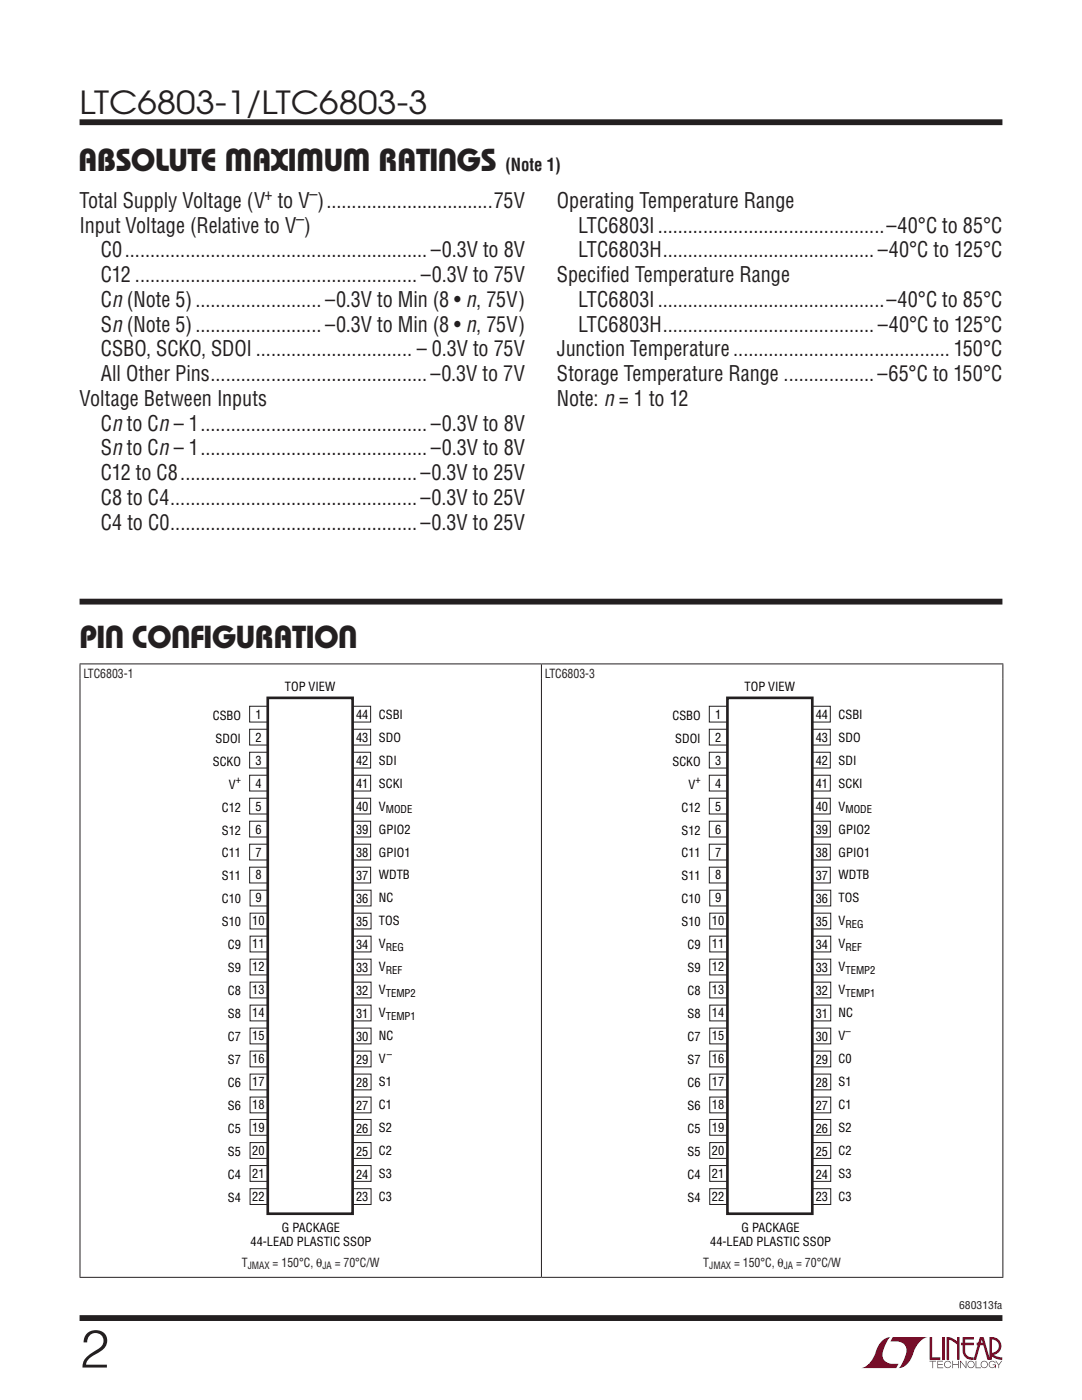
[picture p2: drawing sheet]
<svg xmlns="http://www.w3.org/2000/svg" width="216mm" height="279mm" viewBox="0 0 216 279" stroke-linecap="round" stroke-linejoin="round" font-family="sans-serif">
<defs><g id="words">
<text font-size="10.6" fill="#231f20" x="15.9" y="272.9">2</text>
<g font-size="6.3" fill="#231f20">
<text x="15.9" y="22.8">LTC6803-1/LTC6803-3</text>
<text x="15.6" y="34.1">ABSOLUTE MAXIMUM RATINGS</text>
<text x="15.9" y="129.3">PIN CONFIGURATION</text>
</g>
<g font-size="4.2" fill="#231f20">
<text x="15.9" y="41.5">Total Supply Voltage (V to V ).................................75V</text>
<text x="111.1" y="41.5">Operating Temperature Range</text>
<text x="15.9" y="46.4">Input Voltage (Relative to V )</text>
<text x="115.4" y="46.4">LTC6803I.............................................–40°C to 85°C</text>
<text x="20.1" y="51.4">C0............................................................ –0.3V to 8V</text>
<text x="115.4" y="51.4">LTC6803H..........................................–40°C to 125°C</text>
<text x="20.1" y="56.3">C12 ........................................................ –0.3V to 75V</text>
<text x="111.1" y="56.3">Specified Temperature Range</text>
<text x="20.1" y="61.2">Cn (Note 5)......................... –0.3V to Min (8 • n, 75V)</text>
<text x="115.4" y="61.2">LTC6803I.............................................–40°C to 85°C</text>
<text x="20.1" y="66.2">Sn (Note 5)......................... –0.3V to Min (8 • n, 75V)</text>
<text x="20.1" y="71.1">CSBO, SCKO, SDOI ............................... – 0.3V to 75V</text>
<text x="111.1" y="71.1">Junction Temperature........................................... 150°C</text>
<text x="115.4" y="66.2">LTC6803H..........................................–40°C to 125°C</text>
<text x="20.1" y="76.1">All Other Pins...........................................–0.3V to 7V</text>
<text x="111.1" y="76.1">Storage Temperature Range ..................–65°C to 150°C</text>
<text x="15.9" y="81">Voltage Between Inputs</text>
<text x="111.1" y="81">Note: n = 1 to 12</text>
<text x="20.1" y="85.9">Cn to Cn – 1............................................. –0.3V to 8V</text>
<text x="20.1" y="90.9">Sn to Cn – 1............................................. –0.3V to 8V</text>
<text x="20.1" y="95.8">C12 to C8...............................................–0.3V to 25V</text>
<text x="20.1" y="100.8">C8 to C4.................................................–0.3V to 25V</text>
<text x="20.1" y="105.7">C4 to C0.................................................–0.3V to 25V</text>
</g>
<text font-size="3.5" fill="#231f20" x="100.8" y="34.1">(Note 1)</text>
<g font-size="3.4" fill="#231f20">
<text x="52.8" y="40">+</text>
<text x="61.8" y="40">–</text>
<text x="59.1" y="44.9">–</text>
</g>
<g font-size="2.5" fill="#231f20">
<text x="16.7" y="135.3">LTC6803-1</text>
<text x="108.7" y="135.3">LTC6803-3</text>
<text x="48.3" y="252.8">T</text>
<text x="54.4" y="252.8">= 150°C, θ</text>
<text x="66.8" y="252.8">= 70°C/W</text>
<text x="140.3" y="252.8">T</text>
<text x="146.5" y="252.8">= 150°C, θ</text>
<text x="158.9" y="252.8">= 70°C/W</text>
</g>
<g font-size="2.5">
<text x="56.9" y="137.8">TOP VIEW</text>
<text x="148.6" y="137.8">TOP VIEW</text>
<text x="42.5" y="143.6">CSBO</text>
<text x="51" y="143.4">1</text>
<text x="71" y="143.5">44</text>
<text x="75.6" y="143.4">CSBI</text>
<text x="134.2" y="143.6">CSBO</text>
<text x="142.7" y="143.4">1</text>
<text x="162.8" y="143.5">44</text>
<text x="167.3" y="143.4">CSBI</text>
<text x="43" y="148.2">SDOI</text>
<text x="51" y="148">2</text>
<text x="71" y="148.1">43</text>
<text x="75.6" y="148">SDO</text>
<text x="134.7" y="148.2">SDOI</text>
<text x="142.7" y="148">2</text>
<text x="162.8" y="148.1">43</text>
<text x="167.3" y="148">SDO</text>
<text x="42.5" y="152.8">SCKO</text>
<text x="51" y="152.6">3</text>
<text x="71" y="152.7">42</text>
<text x="75.6" y="152.6">SDI</text>
<text x="134.2" y="152.8">SCKO</text>
<text x="142.7" y="152.6">3</text>
<text x="162.8" y="152.7">42</text>
<text x="167.3" y="152.6">SDI</text>
<text x="44.3" y="162">C12</text>
<text x="45.7" y="157.4">V</text>
<text x="51" y="157.2">4</text>
<text x="51" y="161.8">5</text>
<text x="71" y="157.2">41</text>
<text x="71" y="161.8">40</text>
<text x="75.6" y="157.2">SCKI</text>
<text x="75.6" y="161.8">V</text>
<text x="136" y="162">C12</text>
<text x="137.4" y="157.4">V</text>
<text x="142.7" y="157.2">4</text>
<text x="142.7" y="161.8">5</text>
<text x="162.8" y="157.2">41</text>
<text x="162.8" y="161.8">40</text>
<text x="167.3" y="157.2">SCKI</text>
<text x="167.3" y="161.8">V</text>
<text x="44.3" y="166.5">S12</text>
<text x="51" y="166.3">6</text>
<text x="71" y="166.4">39</text>
<text x="75.6" y="166.4">GPIO2</text>
<text x="136" y="166.5">S12</text>
<text x="142.7" y="166.3">6</text>
<text x="162.8" y="166.4">39</text>
<text x="167.3" y="166.4">GPIO2</text>
<text x="44.3" y="171.1">C11</text>
<text x="51" y="170.9">7</text>
<text x="71" y="171">38</text>
<text x="75.6" y="170.9">GPIO1</text>
<text x="136" y="171.1">C11</text>
<text x="142.7" y="170.9">7</text>
<text x="162.8" y="171">38</text>
<text x="167.3" y="170.9">GPIO1</text>
<text x="44.3" y="175.7">S11</text>
<text x="51" y="175.5">8</text>
<text x="71" y="175.6">37</text>
<text x="75.6" y="175.5">WDTB</text>
<text x="136" y="175.7">S11</text>
<text x="142.7" y="175.5">8</text>
<text x="162.8" y="175.6">37</text>
<text x="167.3" y="175.5">WDTB</text>
<text x="44.3" y="180.3">C10</text>
<text x="44.3" y="184.9">S10</text>
<text x="50.3" y="184.7">10</text>
<text x="51" y="180.1">9</text>
<text x="71" y="180.2">36</text>
<text x="71" y="184.8">35</text>
<text x="75.6" y="180.1">NC</text>
<text x="75.6" y="184.7">TOS</text>
<text x="136" y="180.3">C10</text>
<text x="136" y="184.9">S10</text>
<text x="142.1" y="184.7">10</text>
<text x="142.7" y="180.1">9</text>
<text x="162.8" y="180.2">36</text>
<text x="162.8" y="184.8">35</text>
<text x="167.3" y="180.1">TOS</text>
<text x="167.3" y="184.7">V</text>
<text x="45.5" y="189.5">C9</text>
<text x="50.3" y="189.3">11</text>
<text x="71" y="189.3">34</text>
<text x="75.6" y="189.3">V</text>
<text x="137.2" y="189.5">C9</text>
<text x="142.1" y="189.3">11</text>
<text x="162.8" y="189.3">34</text>
<text x="167.3" y="189.3">V</text>
<text x="45.5" y="194.1">S9</text>
<text x="50.3" y="193.9">12</text>
<text x="71" y="193.9">33</text>
<text x="75.6" y="193.9">V</text>
<text x="137.2" y="194.1">S9</text>
<text x="142.1" y="193.9">12</text>
<text x="162.8" y="193.9">33</text>
<text x="167.3" y="193.9">V</text>
<text x="45.5" y="198.6">C8</text>
<text x="45.5" y="203.2">S8</text>
<text x="50.3" y="198.4">13</text>
<text x="50.3" y="203">14</text>
<text x="71" y="198.5">32</text>
<text x="71" y="203.1">31</text>
<text x="75.6" y="198.5">V</text>
<text x="75.6" y="203">V</text>
<text x="137.2" y="198.6">C8</text>
<text x="137.2" y="203.2">S8</text>
<text x="142.1" y="198.4">13</text>
<text x="142.1" y="203">14</text>
<text x="162.8" y="198.5">32</text>
<text x="162.8" y="203.1">31</text>
<text x="167.3" y="198.5">V</text>
<text x="167.3" y="203">NC</text>
<text x="45.5" y="207.8">C7</text>
<text x="50.3" y="207.6">15</text>
<text x="71" y="207.7">30</text>
<text x="75.6" y="207.6">NC</text>
<text x="137.2" y="207.8">C7</text>
<text x="142.1" y="207.6">15</text>
<text x="162.8" y="207.7">30</text>
<text x="167.3" y="207.6">V</text>
<text x="45.5" y="212.4">S7</text>
<text x="50.3" y="212.2">16</text>
<text x="71" y="212.3">29</text>
<text x="75.6" y="212.2">V</text>
<text x="137.2" y="212.4">S7</text>
<text x="142.1" y="212.2">16</text>
<text x="162.8" y="212.3">29</text>
<text x="167.3" y="212.2">C0</text>
<text x="45.5" y="217">C6</text>
<text x="45.5" y="221.6">S6</text>
<text x="50.3" y="216.8">17</text>
<text x="50.3" y="221.4">18</text>
<text x="71" y="216.9">28</text>
<text x="71" y="221.4">27</text>
<text x="75.6" y="216.8">S1</text>
<text x="75.6" y="221.4">C1</text>
<text x="137.2" y="217">C6</text>
<text x="137.2" y="221.6">S6</text>
<text x="142.1" y="216.8">17</text>
<text x="142.1" y="221.4">18</text>
<text x="162.8" y="216.9">28</text>
<text x="162.8" y="221.4">27</text>
<text x="167.3" y="216.8">S1</text>
<text x="167.3" y="221.4">C1</text>
<text x="45.5" y="226.2">C5</text>
<text x="50.3" y="226">19</text>
<text x="71" y="226">26</text>
<text x="75.6" y="226">S2</text>
<text x="137.2" y="226.2">C5</text>
<text x="142.1" y="226">19</text>
<text x="162.8" y="226">26</text>
<text x="167.3" y="226">S2</text>
<text x="45.5" y="230.7">S5</text>
<text x="50.3" y="230.5">20</text>
<text x="71" y="230.6">25</text>
<text x="75.6" y="230.6">C2</text>
<text x="137.2" y="230.7">S5</text>
<text x="142.1" y="230.5">20</text>
<text x="162.8" y="230.6">25</text>
<text x="167.3" y="230.6">C2</text>
<text x="45.5" y="235.3">C4</text>
<text x="45.5" y="239.9">S4</text>
<text x="50.3" y="235.1">21</text>
<text x="50.3" y="239.7">22</text>
<text x="71" y="235.2">24</text>
<text x="71" y="239.8">23</text>
<text x="75.6" y="235.1">S3</text>
<text x="75.6" y="239.7">C3</text>
<text x="137.2" y="235.3">C4</text>
<text x="137.2" y="239.9">S4</text>
<text x="142.1" y="235.1">21</text>
<text x="142.1" y="239.7">22</text>
<text x="162.8" y="235.2">24</text>
<text x="162.8" y="239.8">23</text>
<text x="167.3" y="235.1">S3</text>
<text x="167.3" y="239.7">C3</text>
<text x="56.2" y="245.8">G PACKAGE</text>
<text x="148" y="245.8">G PACKAGE</text>
<text x="50" y="248.6">44-LEAD PLASTIC SSOP</text>
<text x="141.7" y="248.6">44-LEAD PLASTIC SSOP</text>
</g>
<g font-size="2.1">
<text x="47" y="156.3">+</text>
<text x="138.8" y="156.3">+</text>
<text x="77" y="162.3">MODE</text>
<text x="168.7" y="162.3">MODE</text>
<text x="168.7" y="185.2">REG</text>
<text x="77" y="189.8">REG</text>
<text x="168.7" y="189.8">REF</text>
<text x="77" y="194.4">REF</text>
<text x="168.7" y="194.4">TEMP2</text>
<text x="77" y="199">TEMP2</text>
<text x="77" y="203.6">TEMP1</text>
<text x="168.7" y="199">TEMP1</text>
<text x="168.7" y="206.6">–</text>
<text x="77.2" y="211.2">–</text>
</g>
<text font-size="2.1" fill="#231f20" x="191.4" y="261.2">680313fa</text>
<g font-size="2" fill="#231f20">
<text x="49.4" y="253.3">JMAX</text>
<text x="64.3" y="253.3">JA</text>
<text x="141.5" y="253.3">JMAX</text>
<text x="156.4" y="253.3">JA</text>
</g>
</g></defs>
<g fill="#900126">
<path d="M185.5 266.8h.5v4.1h1.6v.5h-2.1z"/>
<path d="M176.2 267.4l1-.5h.5h-.1a6.2 6.2 0 0 0-1.4 4 2.58 2.58 0 0 0 3.1 1.3l-.5 .8h-6.9a4.9 4.9 0 0 0 3-3.8l.4-.7z"/>
<path d="M178.1 266.9h7a4.9 4.9 0 0 0-3.1 3.7 3.2 3.2 0 0 1-2.7 2.4h.1a6.2 6.2 0 0 0 1.4-4.1 2.58 2.58 0 0 0-3.1-1.2z"/>
<path d="M188 266.8h.5v4.6h-.5z"/>
<path d="M188.9 266.8l1 .2 1.1 .7v-.9h.5v4.6h-.5v-3.1l-1.6-.9v4h-.5z"/>
<path d="M185.5 271.6h1.3v.1h-.6v1.3h-.1v-1.3h-.6z"/>
<path d="M187 271.6h1.2v.1h-1v.5h.9v.2h-.9v.5h1v.1h-1.2z"/>
<path d="M190 271.6h.2v.6h1v-.6h.1v1.4h-.1v-.6h-1v.6h-.2z"/>
<path d="M191.6 271.6h.1l1 1.2v-1.2h.1v1.4l-1.1-1.2v1.2h-.1z"/>
<path d="M194.7 271.6h.1v1.3h.9v.1h-1z"/>
<path d="M198.6 271.6h.2l.5 .7 .5-.7h.2l-.6 .8v.6h-.2v-.6z"/>
<path d="M192.1 266.8h2.2v.5h-1.7v.7h1.7v.5h-1.7v1.1a1.32 1.32 0 0 0 1.7 1.3v.5l1.2-4.6h.8l1.1 4.1v-4.1a1.84 1.84 0 0 1 2.4 1.4 1.84 1.84 0 0 1-1.5 2.2l.8 .4 .9 .1v.5l-1.2-.2-1-.6v-.6a1.34 1.34 0 0 0 1.5-1.2 1.34 1.34 0 0 0-1.4-1.5v4.1h-.9l-.8-2.9h-1.3v-.5h1.2l-.2-.7-1.1 4.1a2.06 2.06 0 0 1-2.7-1.3v-1.6h-.4v-.5h.4z"/>
<path d="M193.2 271.8a.72 .72 0 0 1 1.2 .1 .72 .72 0 0 1-.4 1.1 .72 .72 0 0 1-1-.7h.2a.59 .59 0 0 0 .8 .5 .59 .59 0 0 0 .2-.9 .59 .59 0 0 0-1 .2v.2h-.2z"/>
<path d="M195.9 271.8a.72 .72 0 0 1 1.1 .1 .72 .72 0 0 1-.4 1.1 .72 .72 0 0 1-.9-.7h.1a.59 .59 0 0 0 .8 .5 .59 .59 0 0 0 .2-.9 .59 .59 0 0 0-.9 .2l-.1 .2h-.1z"/>
<path d="M197.5 271.8a.72 .72 0 0 1 1.2 .2h-.2a.59 .59 0 0 0-.9-.1 .59 .59 0 0 0 .1 .9 .59 .59 0 0 0 .9-.4h-.5v-.1h.6v.7h-.1v-.3a.73 .73 0 0 1-1.1 .2 .73 .73 0 0 1 0-1.1z"/>
<path d="M188.6 271.8a.71 .71 0 0 1 1.2 .3h-.1a.59 .59 0 0 0-.9-.3 .59 .59 0 0 0-.1 1 .59 .59 0 0 0 1-.3h.1a.73 .73 0 0 1-1.1 .4 .73 .73 0 0 1-.1-1.1z"/>
</g>
<path d="M15.9 24.4h184.1M15.9 263h184.1" fill="none" stroke="#231f20" stroke-width="1.2" stroke-linecap="butt"/>
<g fill="none" stroke="#231f20" stroke-width=".2">
<path d="M15.9 132.5h184.3M16 132.6v122.2M108 132.6v122.2M200.1 132.6v122.2M49.8 145.5h24.2v3.2h-24.2zM49.8 150.1h24.2v3.2h-24.2zM49.8 154.7h24.2v3.2h-24.2zM49.8 159.3h24.2v3.2h-24.2zM49.8 140.9h24.2v3.2h-24.2zM49.8 163.9h24.2v3.1h-24.2zM49.8 168.5h24.2v3.1h-24.2zM49.8 173.1h24.2v3.1h-24.2z"/>
<path d="M49.9 177.7h24.1v3.1h-24.1zM49.9 182.2h24.1v3.2h-24.1zM49.9 186.8h24.1v3.2h-24.1zM49.9 196h24.1v3.2h-24.1zM49.9 191.4h24.1v3.2h-24.1zM49.9 218.9h24.1v3.2h-24.1zM49.9 214.4h24.1v3.1h-24.1zM49.9 209.8h24.1v3.1h-24.1zM49.9 205.2h24.1v3.1h-24.1zM49.9 200.6h24.1v3.1h-24.1zM49.9 223.4h24.1v3.2h-24.1zM49.9 228h24.1v3.2h-24.1z"/>
<path d="M49.9 232.6h24.1v3.2h-24.1zM49.9 237.2h24.1v3.2h-24.1zM15.9 254.9h184.3"/>
</g>
<path d="M53.4 139.3h17v102.9h-17z" fill="#fff" stroke="#231f20" stroke-width=".53"/>
<g fill="none" stroke="#231f20" stroke-width=".2">
<path d="M141.5 145.5h24.2v3.2h-24.2zM141.5 150.1h24.2v3.2h-24.2zM141.5 154.7h24.2v3.2h-24.2zM141.5 159.3h24.2v3.2h-24.2zM141.5 140.9h24.2v3.2h-24.2zM141.5 163.9h24.2v3.1h-24.2zM141.5 168.5h24.2v3.1h-24.2zM141.5 173.1h24.2v3.1h-24.2zM141.6 177.7h24.2v3.1h-24.2zM141.6 182.2h24.2v3.2h-24.2zM141.6 186.8h24.2v3.2h-24.2zM141.6 196h24.2v3.2h-24.2z"/>
<path d="M141.6 191.4h24.2v3.2h-24.2zM141.6 218.9h24.2v3.2h-24.2zM141.6 214.4h24.2v3.1h-24.2zM141.6 209.8h24.2v3.1h-24.2zM141.6 205.2h24.2v3.1h-24.2zM141.6 200.6h24.2v3.1h-24.2zM141.6 223.4h24.2v3.2h-24.2zM141.6 228h24.2v3.2h-24.2zM141.6 232.6h24.2v3.2h-24.2zM141.6 237.2h24.2v3.2h-24.2z"/>
</g>
<path d="M145.1 139.3h17v102.9h-17z" fill="#fff" stroke="#231f20" stroke-width=".53"/>
<path d="M15.9 120.1h184.1" fill="none" stroke="#231f20" stroke-width="1.2" stroke-linecap="butt"/>
<use href="#words"/>
</svg>
